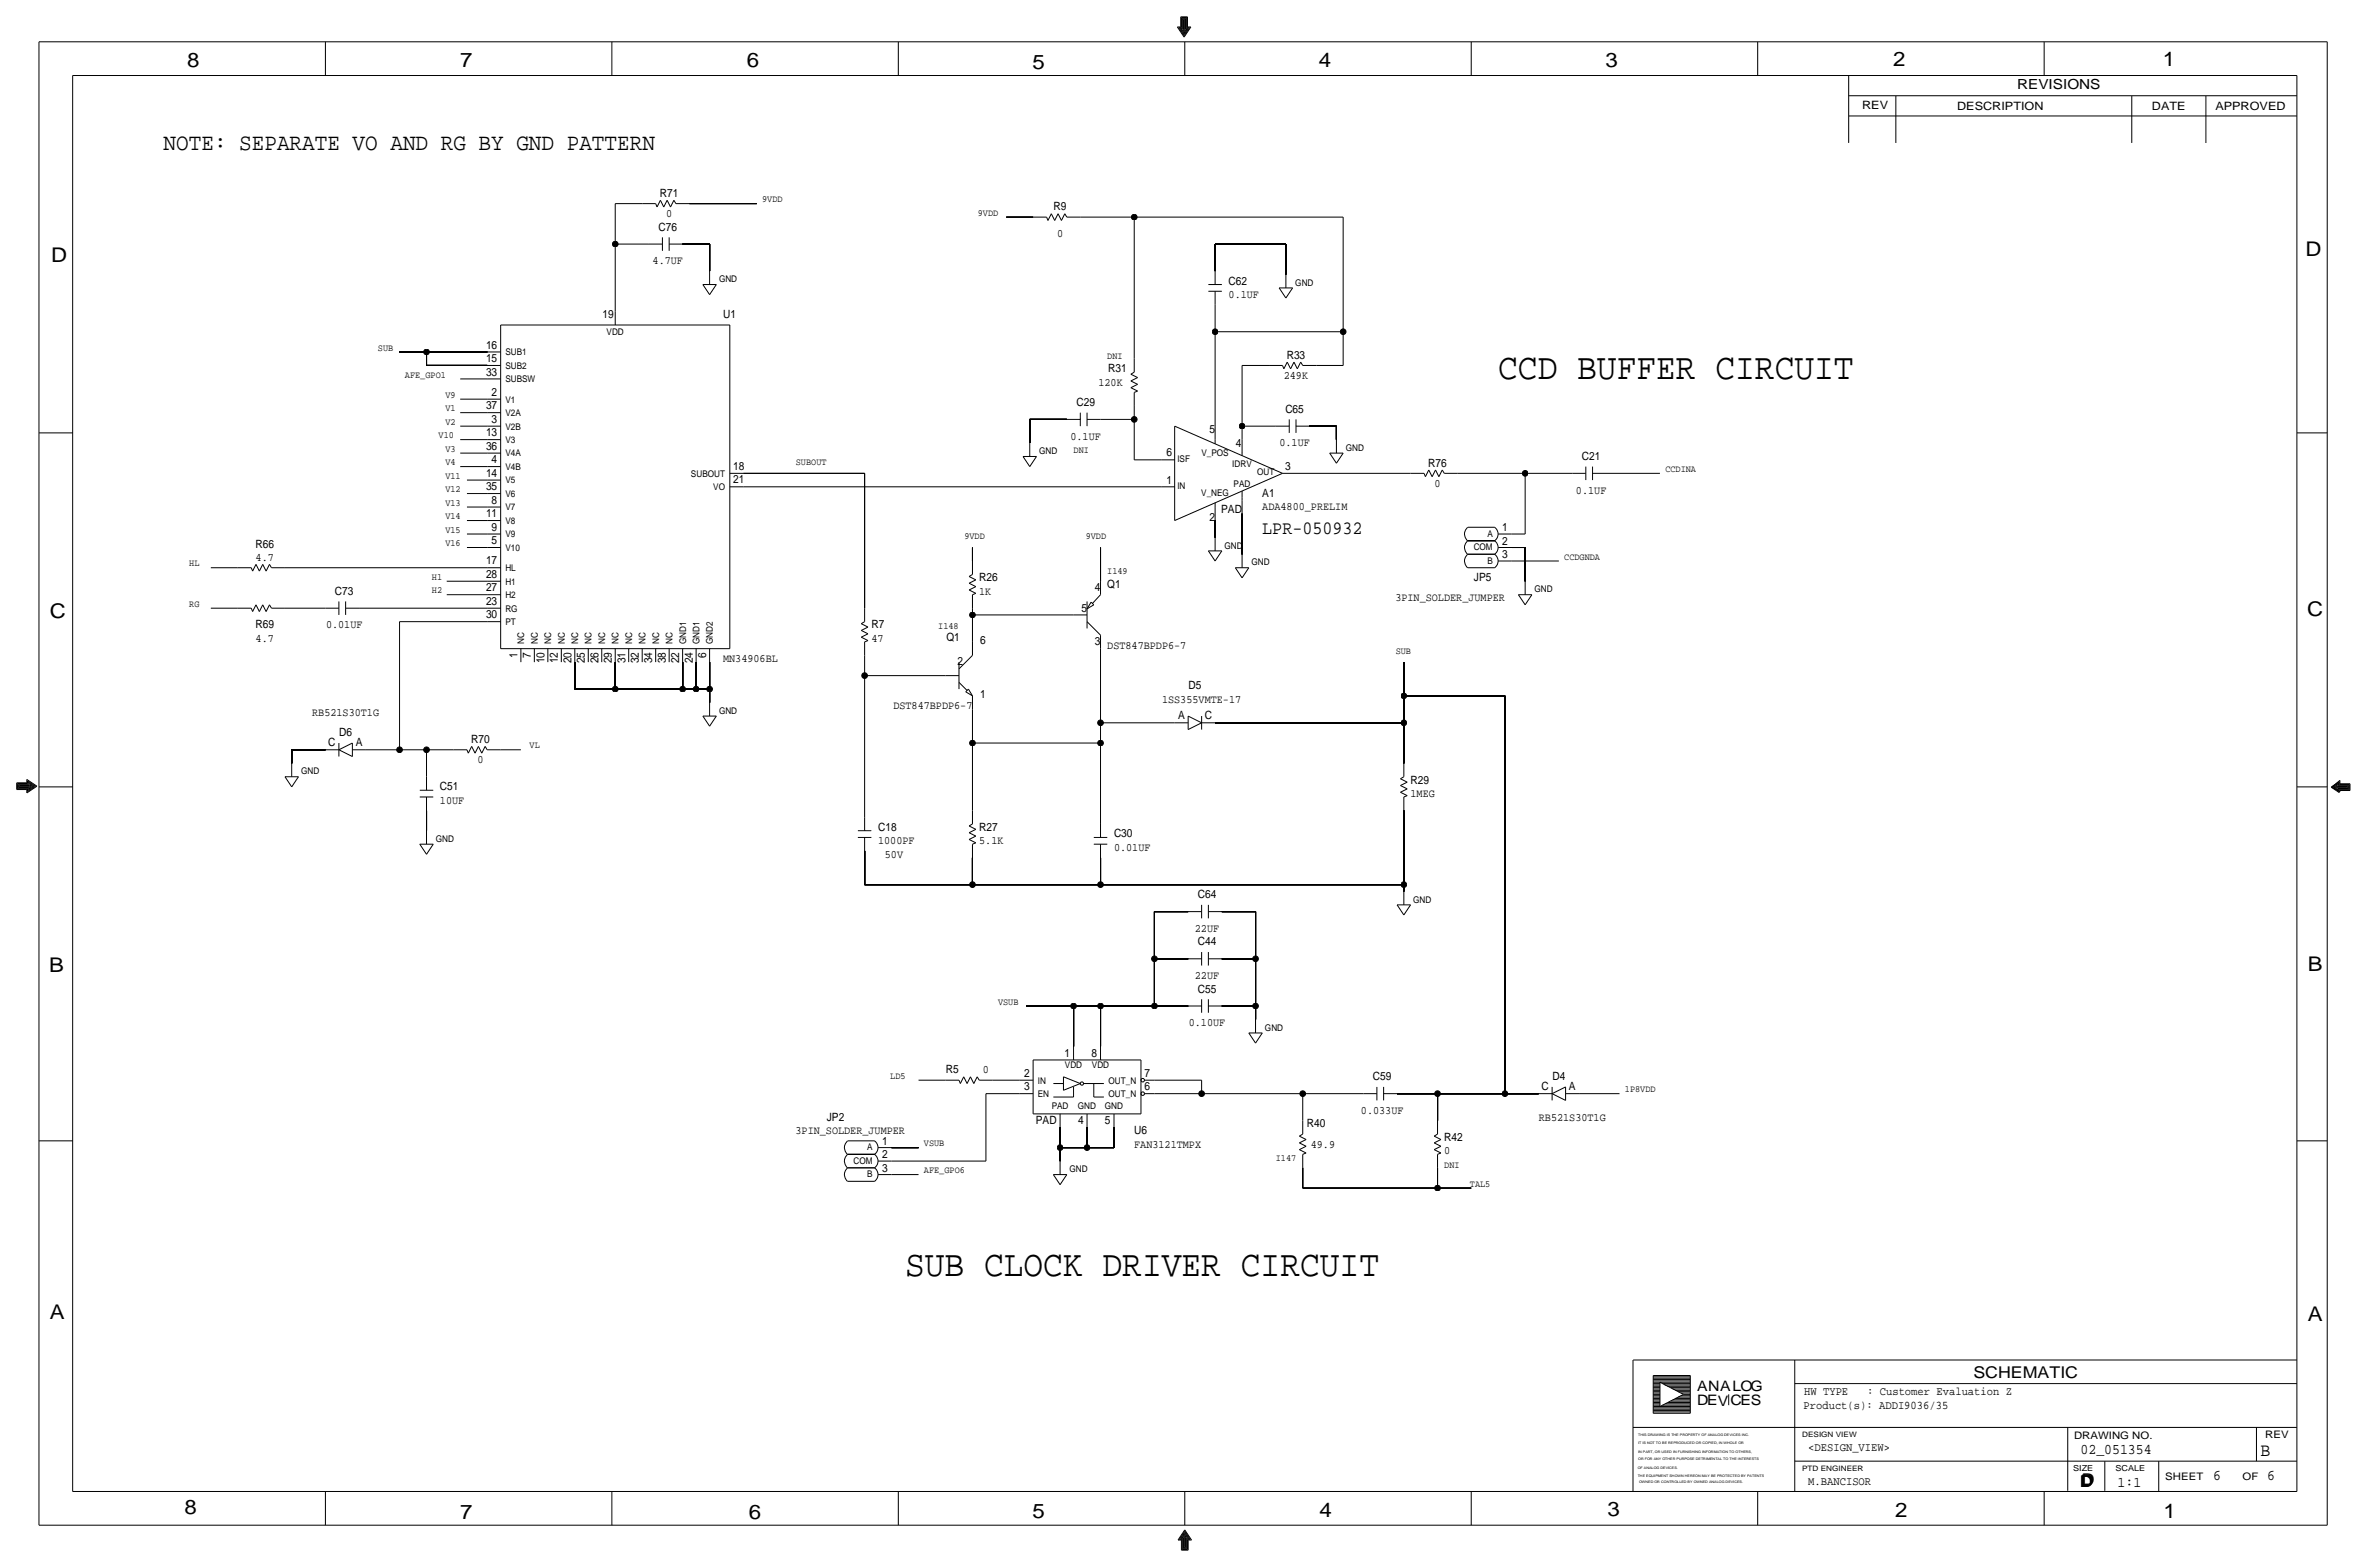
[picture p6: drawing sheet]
<svg xmlns="http://www.w3.org/2000/svg" width="892mm" height="590mm" viewBox="0 0 892 590" stroke-linecap="round" stroke-linejoin="round" font-family="sans-serif">
<defs><g id="words">
<g font-size="13.9">
<text x="564.6" y="142.7">CCD BUFFER CIRCUIT</text>
<text x="341.1" y="480.6">SUB CLOCK DRIVER CIRCUIT</text>
</g>
<text font-size="8.9" x="61.7" y="56.4">NOTE: SEPARATE VO AND RG BY GND PATTERN</text>
<g font-size="7.6">
<text x="70.6" y="25.4">8</text>
<text x="173.4" y="25.4">7</text>
<text x="281.4" y="25.1">6</text>
<text x="389.1" y="26.2">5</text>
<text x="497" y="25.4">4</text>
<text x="605" y="25.1">3</text>
<text x="713.4" y="24.9">2</text>
<text x="815" y="24.9">1</text>
<text x="19.3" y="98.8">D</text>
<text x="868.9" y="96.5">D</text>
<text x="18.7" y="232.7">C</text>
<text x="869.4" y="232.2">C</text>
<text x="869.6" y="365.8">B</text>
<text x="18.5" y="366">B</text>
<text x="18.7" y="496.8">A</text>
<text x="869.6" y="497.6">A</text>
<text x="69.5" y="570.5">8</text>
<text x="173.4" y="572.3">7</text>
<text x="282.1" y="572.3">6</text>
<text x="389.1" y="571.8">5</text>
<text x="497.3" y="571.5">4</text>
<text x="605.7" y="571.2">3</text>
<text x="714.2" y="571.5">2</text>
<text x="815.3" y="572">1</text>
</g>
<text font-size="7.1" x="475.7" y="201.2">LPR-050932</text>
<text font-size="7" x="851.9" y="548.4">B</text>
<g font-size="6.1">
<text x="743.7" y="518.9">SCHEMATIC</text>
<text x="783.8" y="560.3">D</text>
<text x="784.3" y="559.8">D</text>
</g>
<g font-size="5.6">
<text x="784" y="547.9">02_051354</text>
<text x="834.1" y="557.5">6</text>
<text x="854.4" y="557.5">6</text>
<text x="798" y="560.1">1:1</text>
</g>
<g font-size="5.4">
<text x="639.5" y="524.2">ANALOG</text>
<text x="639.5" y="529.3">DEVCES</text>
</g>
<text font-size="5.2" x="760.2" y="33.5">REVISIONS</text>
<g font-size="4.4">
<text x="679.9" y="525.5">HW TYPE</text>
<text x="703.6" y="525.5">: Customer Evaluation Z</text>
<text x="679.7" y="530.9">Product(s): ADDI9036/35</text>
<text x="681.4" y="546.6">&lt;DESIGN_VIEW&gt;</text>
<text x="681.4" y="559.3">M.BANCISOR</text>
</g>
<g font-size="4.3">
<text x="701.8" y="41.1">REV</text>
<text x="737.6" y="41.4">DESCRIPTION</text>
<text x="811" y="41.4">DATE</text>
<text x="834.8" y="41.4">APPROVED</text>
<text x="248.7" y="74.2">R71</text>
<text x="251" y="81.8">0</text>
<text x="397" y="79.2">R9</text>
<text x="248.2" y="86.9">C76</text>
<text x="398.3" y="89.4">0</text>
<text x="245.9" y="99.6">4.7UF</text>
<text x="463" y="107.2">C62</text>
<text x="463" y="112.3">0.1UF</text>
<text x="227.1" y="119.9">19</text>
<text x="272.5" y="119.9">U1</text>
<text x="183.2" y="131.3">16</text>
<text x="183.2" y="136.4">15</text>
<text x="484.9" y="135.1">R33</text>
<text x="183.2" y="141.5">33</text>
<text x="417.6" y="140.2">R31</text>
<text x="483.8" y="142.7">249K</text>
<text x="185.3" y="149.1">2</text>
<text x="414" y="145.3">120K</text>
<text x="183.2" y="154.2">37</text>
<text x="405.6" y="152.9">C29</text>
<text x="484.4" y="155.4">C65</text>
<text x="185.3" y="159.3">3</text>
<text x="183.2" y="164.3">13</text>
<text x="403.4" y="165.6">0.1UF</text>
<text x="455.8" y="163.1">5</text>
<text x="183.2" y="169.4">36</text>
<text x="439.5" y="172">6</text>
<text x="465.7" y="168.4">4</text>
<text x="482.1" y="168.1">0.1UF</text>
<text x="596.1" y="173.2">C21</text>
<text x="183.2" y="179.6">14</text>
<text x="185.3" y="174.5">4</text>
<text x="276.3" y="177">18</text>
<text x="484.3" y="177">3</text>
<text x="538.2" y="175.8">R76</text>
<text x="183.2" y="184.7">35</text>
<text x="276.3" y="182.1">21</text>
<text x="439.5" y="182.4">1</text>
<text x="540.6" y="183.4">0</text>
<text x="593.9" y="185.9">0.1UF</text>
<text x="185.3" y="189.7">8</text>
<text x="475.7" y="187.2">A1</text>
<text x="183.2" y="194.8">11</text>
<text x="455.8" y="196.1">2</text>
<text x="460.2" y="193.3">PAD</text>
<text x="475.7" y="192.3">ADA4800_PRELIM</text>
<text x="185.3" y="199.9">9</text>
<text x="566.1" y="200.2">1</text>
<text x="96.3" y="206.2">R66</text>
<text x="185.3" y="205">5</text>
<text x="566.1" y="205.2">2</text>
<text x="96.3" y="211.3">4.7</text>
<text x="183.2" y="212.6">17</text>
<text x="566.1" y="210.3">3</text>
<text x="183.2" y="217.7">28</text>
<text x="369" y="218.9">R26</text>
<text x="417.3" y="221.5">Q1</text>
<text x="555.5" y="218.9">JP5</text>
<text x="126.2" y="224">C73</text>
<text x="183.2" y="227.8">23</text>
<text x="183.2" y="222.8">27</text>
<text x="369" y="224">1K</text>
<text x="412.6" y="222.8">4</text>
<text x="525.9" y="226.6">3PIN_SOLDER_JUMPER</text>
<text x="183.2" y="232.9">30</text>
<text x="407.5" y="230.4">5</text>
<text x="96.3" y="236.7">R69</text>
<text x="122.9" y="236.7">0.01UF</text>
<text x="328.4" y="236.7">R7</text>
<text x="96.3" y="241.8">4.7</text>
<text x="328.4" y="241.8">47</text>
<text x="356.6" y="241.5">Q1</text>
<text x="369.4" y="242.7">6</text>
<text x="412.6" y="243.1">3</text>
<text x="417.3" y="244.3">DST847BPDP6-7</text>
<text x="195" y="247.7" transform="rotate(-90 195 247.7)">1</text>
<text x="200.1" y="247.7" transform="rotate(-90 200.1 247.7)">7</text>
<text x="205.2" y="249.9" transform="rotate(-90 205.2 249.9)">10</text>
<text x="210.3" y="249.9" transform="rotate(-90 210.3 249.9)">12</text>
<text x="215.3" y="249.9" transform="rotate(-90 215.3 249.9)">20</text>
<text x="220.4" y="249.9" transform="rotate(-90 220.4 249.9)">25</text>
<text x="225.5" y="249.9" transform="rotate(-90 225.5 249.9)">26</text>
<text x="230.6" y="249.9" transform="rotate(-90 230.6 249.9)">29</text>
<text x="235.7" y="249.9" transform="rotate(-90 235.7 249.9)">31</text>
<text x="240.7" y="249.9" transform="rotate(-90 240.7 249.9)">32</text>
<text x="245.8" y="249.9" transform="rotate(-90 245.8 249.9)">34</text>
<text x="250.9" y="249.9" transform="rotate(-90 250.9 249.9)">38</text>
<text x="256" y="249.9" transform="rotate(-90 256 249.9)">22</text>
<text x="261.1" y="249.9" transform="rotate(-90 261.1 249.9)">24</text>
<text x="266.1" y="247.7" transform="rotate(-90 266.1 247.7)">6</text>
<text x="272.5" y="249.4">MN34906BL</text>
<text x="360.9" y="250.3">2</text>
<text x="369.4" y="263">1</text>
<text x="447.8" y="259.6">D5</text>
<text x="117.6" y="269.7">RB521S30T1G</text>
<text x="336.7" y="267.2">DST847BPDP6-7</text>
<text x="437.9" y="264.7">1SS355VMTE-17</text>
<text x="443.9" y="271">A</text>
<text x="454.1" y="271">C</text>
<text x="123.7" y="281.2">C</text>
<text x="127.8" y="277.4">D6</text>
<text x="134.1" y="281.2">A</text>
<text x="177.5" y="279.9">R70</text>
<text x="179.9" y="287.5">0</text>
<text x="165.8" y="297.7">C51</text>
<text x="531.6" y="295.1">R29</text>
<text x="165.8" y="302.8">10UF</text>
<text x="531.6" y="300.2">1MEG</text>
<text x="330.9" y="312.9">C18</text>
<text x="369" y="312.9">R27</text>
<text x="419.8" y="315.5">C30</text>
<text x="330.9" y="318">1000PF</text>
<text x="333.5" y="323.1">50V</text>
<text x="369" y="318">5.1K</text>
<text x="419.8" y="320.5">0.01UF</text>
<text x="451.4" y="338.3">C64</text>
<text x="450.3" y="351">22UF</text>
<text x="451.4" y="356.1">C44</text>
<text x="450.3" y="368.8">22UF</text>
<text x="451.4" y="373.9">C55</text>
<text x="448" y="386.6">0.10UF</text>
<text x="401.2" y="398">1</text>
<text x="411.3" y="398">8</text>
<text x="356.4" y="404.4">R5</text>
<text x="370.4" y="404.4">0</text>
<text x="385.9" y="405.6">2</text>
<text x="431.2" y="405.6">7</text>
<text x="517.4" y="406.9">C59</text>
<text x="585" y="406.9">D4</text>
<text x="385.9" y="410.7">3</text>
<text x="431.2" y="410.7">6</text>
<text x="580.9" y="410.7">C</text>
<text x="591.3" y="410.7">A</text>
<text x="512.9" y="419.6">0.033UF</text>
<text x="311.6" y="422.1">JP2</text>
<text x="390.4" y="423.4">PAD</text>
<text x="406.3" y="423.4">4</text>
<text x="416.4" y="423.4">5</text>
<text x="492.5" y="424.7">R40</text>
<text x="579.9" y="422.1">RB521S30T1G</text>
<text x="299.8" y="427.2">3PIN_SOLDER_JUMPER</text>
<text x="332.4" y="431.3">1</text>
<text x="427.4" y="427.2">U6</text>
<text x="544.3" y="429.8">R42</text>
<text x="332.4" y="436.4">2</text>
<text x="427.4" y="432.3">FAN3121TMPX</text>
<text x="494" y="432.3">49.9</text>
<text x="544.3" y="434.8">0</text>
<text x="332.4" y="441.5">3</text>
</g>
<g font-size="3.9">
<text x="781.6" y="542.1">DRAWING NO.</text>
<text x="853.6" y="541.8">REV</text>
<text x="816" y="557.4">SHEET</text>
<text x="845.1" y="557.5">OF</text>
</g>
<g font-size="3.6">
<text x="287.2" y="76.2">9VDD</text>
<text x="368.5" y="81.3">9VDD</text>
<text x="142.4" y="132.1">SUB</text>
<text x="417.3" y="135.1">DNI</text>
<text x="152.6" y="142.2">AFE_GPO1</text>
<text x="167.8" y="149.9">V9</text>
<text x="167.8" y="154.9">V1</text>
<text x="167.8" y="160">V2</text>
<text x="165.3" y="165.1">V10</text>
<text x="167.8" y="170.2">V3</text>
<text x="404.6" y="170.7">DNI</text>
<text x="167.8" y="175.3">V4</text>
<text x="299.9" y="175.3">SUBOUT</text>
<text x="627.6" y="177.8">CCDINA</text>
<text x="167.8" y="185.4">V12</text>
<text x="167.8" y="180.3">V11</text>
<text x="167.8" y="190.5">V13</text>
<text x="167.8" y="195.6">V14</text>
<text x="167.8" y="200.7">V15</text>
<text x="363.4" y="203.2">9VDD</text>
<text x="409.1" y="203.2">9VDD</text>
<text x="167.8" y="205.7">V16</text>
<text x="71.3" y="213.4">HL</text>
<text x="589.5" y="210.8">CCDGNDA</text>
<text x="162.8" y="218.4">H1</text>
<text x="417.3" y="216.4">I149</text>
<text x="162.8" y="223.5">H2</text>
<text x="71.3" y="228.6">RG</text>
<text x="353.6" y="236.8">I148</text>
<text x="526" y="246.4">SUB</text>
<text x="199.6" y="281.9">VL</text>
<text x="376.1" y="378.5">VSUB</text>
<text x="335.5" y="406.4">LD5</text>
<text x="612.3" y="411.5">1P8VDD</text>
<text x="348.2" y="431.8">VSUB</text>
<text x="480.8" y="437.4">I147</text>
<text x="348.2" y="442">AFE_GPO6</text>
<text x="544.3" y="439.9">DNI</text>
<text x="553.9" y="447">TAL5</text>
</g>
<g font-size="3.5">
<text x="271" y="106.3">GND</text>
<text x="488.1" y="107.6">GND</text>
<text x="228.6" y="126.2">VDD</text>
<text x="190.4" y="133.9">SUB1</text>
<text x="190.4" y="138.9">SUB2</text>
<text x="190.4" y="144">SUBSW</text>
<text x="190.4" y="151.6">V1</text>
<text x="190.4" y="156.7">V2A</text>
<text x="190.4" y="161.8">V2B</text>
<text x="190.4" y="166.9">V3</text>
<text x="190.4" y="172">V4A</text>
<text x="391.6" y="171.1">GND</text>
<text x="443.7" y="174">ISF</text>
<text x="452.8" y="171.7">V_POS</text>
<text x="507.2" y="169.8">GND</text>
<text x="190.4" y="177">V4B</text>
<text x="260.4" y="179.6">SUBOUT</text>
<text x="464.4" y="176">IDRV</text>
<text x="473.8" y="179.1">OUT</text>
<text x="190.4" y="182.1">V5</text>
<text x="268.8" y="184.7">VO</text>
<text x="443.7" y="184.2">IN</text>
<text x="464.9" y="183.4">PAD</text>
<text x="190.4" y="187.2">V6</text>
<text x="452.7" y="186.7">V_NEG</text>
<text x="190.4" y="197.4">V8</text>
<text x="190.4" y="192.3">V7</text>
<text x="190.4" y="202.4">V9</text>
<text x="560.5" y="202.2">A</text>
<text x="190.4" y="207.5">V10</text>
<text x="461.5" y="206.7">GND</text>
<text x="555.4" y="207.3">COM</text>
<text x="190.4" y="215.1">HL</text>
<text x="471.6" y="213">GND</text>
<text x="560.5" y="212.3">B</text>
<text x="190.4" y="220.2">H1</text>
<text x="190.4" y="225.3">H2</text>
<text x="578.3" y="223.2">GND</text>
<text x="190.4" y="230.4">RG</text>
<text x="190.4" y="235.5">PT</text>
<text x="197.6" y="242.6" transform="rotate(-90 197.6 242.6)">NC</text>
<text x="202.6" y="242.6" transform="rotate(-90 202.6 242.6)">NC</text>
<text x="207.7" y="242.6" transform="rotate(-90 207.7 242.6)">NC</text>
<text x="212.8" y="242.6" transform="rotate(-90 212.8 242.6)">NC</text>
<text x="217.9" y="242.6" transform="rotate(-90 217.9 242.6)">NC</text>
<text x="223" y="242.6" transform="rotate(-90 223 242.6)">NC</text>
<text x="228" y="242.6" transform="rotate(-90 228 242.6)">NC</text>
<text x="233.1" y="242.6" transform="rotate(-90 233.1 242.6)">NC</text>
<text x="238.2" y="242.6" transform="rotate(-90 238.2 242.6)">NC</text>
<text x="243.3" y="242.6" transform="rotate(-90 243.3 242.6)">NC</text>
<text x="248.4" y="242.6" transform="rotate(-90 248.4 242.6)">NC</text>
<text x="253.4" y="242.6" transform="rotate(-90 253.4 242.6)">NC</text>
<text x="258.5" y="242.6" transform="rotate(-90 258.5 242.6)">GND1</text>
<text x="263.6" y="242.6" transform="rotate(-90 263.6 242.6)">GND1</text>
<text x="268.7" y="242.6" transform="rotate(-90 268.7 242.6)">GND2</text>
<text x="271" y="268.9">GND</text>
<text x="113.5" y="291.7">GND</text>
<text x="164.3" y="317.1">GND</text>
<text x="532.6" y="340">GND</text>
<text x="476.7" y="388.3">GND</text>
<text x="401.3" y="402.3">VDD</text>
<text x="411.5" y="402.3">VDD</text>
<text x="391.1" y="413.3">EN</text>
<text x="391.1" y="408.2">IN</text>
<text x="417.7" y="408.2">OUT_N</text>
<text x="417.7" y="413.3">OUT_N</text>
<text x="396.3" y="417.8">PAD</text>
<text x="406.2" y="417.8">GND</text>
<text x="416.4" y="417.8">GND</text>
<text x="326.8" y="433.3">A</text>
<text x="321.7" y="438.4">COM</text>
<text x="326.8" y="443.5">B</text>
<text x="403" y="441.6">GND</text>
</g>
<g font-size="3.1">
<text x="781.3" y="554">SIZE</text>
<text x="797.3" y="554">SCALE</text>
</g>
<g font-size="2.8">
<text x="679.1" y="541.3">DESIGN VIEW</text>
<text x="679.1" y="554">PTD ENGINEER</text>
</g>
<g font-size="1.3">
<text x="617.3" y="541.1">THIS DRAWING IS THE PROPERTY OF ANALOG DEVICES INC.</text>
<text x="617.3" y="543.9">IT IS NOT TO BE REPRODUCED OR COPIED, IN WHOLE OR</text>
<text x="617.3" y="547.2">IN PART, OR USED IN FURNISHING INFORMATION TO OTHERS,</text>
<text x="617.3" y="550">OR FOR ANY OTHER PURPOSE DETRIMENTAL TO THE INTERESTS</text>
<text x="617.2" y="556.3">THE EQUIPMENT SHOWN HEREON MAY BE PROTECTED BY PATENTS</text>
<text x="617.2" y="553.2">OF ANALOG DEVICES.</text>
<text x="617.7" y="558.8">OWNED OR CONTROLLED BY OWNED ANALOG DEVICES.</text>
</g>
</g></defs>
<!-- layer: Nets -->
<g fill="none" stroke="#000" stroke-width=".38">
<path d="M231.9 76.7h10.1zM231.9 76.7v15.2zM259.8 76.7h25.4zM231.9 91.9v25.4zM231.9 91.9h12.7zM257.3 91.9h10.1zM267.4 91.9v10.2zM379.2 81.8h10.1zM407.1 81.8h20.3zM427.4 81.8v53.3zM427.4 81.8h78.8zM457.9 91.9v10.2z"/>
<path d="M457.9 91.9h26.7zM484.6 91.9v11.5zM506.2 81.8v43.2zM457.9 114.8v10.2zM150.6 132.6h10.1zM160.7 132.6h22.9zM160.7 132.6v5.1zM160.7 137.7h22.9zM457.9 125v35.5zM457.9 125h48.3zM468.1 137.7h10.1zM468.1 137.7v22.8z"/>
<path d="M496 137.7h10.2zM506.2 125v12.7zM173.4 142.7h10.2zM173.4 150.4h10.2zM173.4 155.4h10.2zM388.1 158v8.9zM388.1 158h13.9zM414.7 158h12.7zM427.4 152.9v5.1zM427.4 158v15.2zM173.4 175.8h10.2zM173.4 170.7h10.2z"/>
<path d="M173.4 165.6h10.2zM173.4 160.5h10.2zM280.1 178.3h45.7zM325.8 178.3v50.8zM427.4 173.2h10.2zM468.1 160.5v5.1zM468.1 160.5h12.7zM488.4 178.3h43.2zM493.5 160.5h10.1zM503.6 160.5v5.1zM549.4 178.3h25.4zM574.8 178.3v22.9z"/>
<path d="M574.8 178.3h17.7zM605.2 178.3h20.4zM176 196.1h7.6zM176 191h7.6zM176 185.9h7.6zM176 180.8h7.6zM280.1 183.4h157.5zM457.9 196.1v6.3zM468.1 193.5v15.3zM79.5 213.9h10.1zM107.4 213.9h76.2zM168.4 218.9h15.2z"/>
<path d="M176 206.2h7.6zM176 201.2h7.6zM366.5 206.2v5.1zM414.7 206.2v12.7zM569.7 206.2h5.1zM569.7 201.2h5.1zM569.7 211.3h17.8zM574.8 206.2v12.7zM79.5 229.1h10.1zM107.4 229.1h15.2zM135.3 229.1h48.3zM150.6 234.2h33z"/>
<path d="M150.6 234.2v48.2zM168.4 224h15.2zM366.5 231.6v10.2zM366.5 229.1v2.5zM366.5 231.6h38.1zM216.6 249.4v10.2zM216.6 259.6h15.3zM231.9 249.4v10.2zM231.9 259.6h25.4zM257.3 249.4v10.2zM257.3 259.6h5zM262.3 249.4v10.2z"/>
<path d="M262.3 259.6h5.1zM267.4 259.6v5.1zM267.4 249.4v10.2zM325.8 254.5v53.3zM325.8 246.9v7.6zM325.8 254.5h30.5zM414.7 244.3v28zM529 249.4v12.7zM366.5 279.9v25.4zM366.5 267.2v12.7zM366.5 279.9h48.2zM414.7 272.3h28z"/>
<path d="M414.7 279.9v30.5zM414.7 272.3v7.6zM457.9 272.3h71.1zM529 272.3v15.2zM529 262.1v10.2zM529 262.1h38.1zM567.1 262.1v149.9zM109.9 282.4v5.1zM109.9 282.4h12.7zM137.9 282.4h12.7zM150.6 282.4h10.1zM160.7 282.4v10.2z"/>
<path d="M160.7 282.4h10.2zM188.7 282.4h7.6zM160.7 305.3v7.6zM529 305.3v27.9zM325.8 320.5v12.7zM325.8 333.2h40.7zM366.5 323.1v10.1zM366.5 333.2h48.2zM414.7 323.1v10.1zM414.7 333.2h114.3zM529 333.2v2.6zM435.1 343.4h12.7z"/>
<path d="M435.1 343.4v17.8zM460.5 343.4h12.7zM473.2 343.4v17.8zM386.8 379h17.8zM404.6 379v15.2zM404.6 379h10.1zM414.7 379v15.2zM414.7 379h20.4zM435.1 361.2h12.7zM435.1 379h12.7zM435.1 361.2v17.8zM460.5 379h12.7z"/>
<path d="M460.5 361.2h12.7zM473.2 379v5zM473.2 361.2v17.8zM346.2 406.9h10.1zM371.6 412h12.7zM371.6 412v25.4zM374.1 406.9h10.2zM435.1 412h17.7zM435.1 406.9h17.7zM452.8 412h38.1zM452.8 406.9v5.1zM490.9 412v10.1z"/>
<path d="M490.9 412h22.9zM526.5 412h15.2zM541.7 412v10.1zM541.7 412h25.4zM567.1 412h12.7zM595.1 412h15.2zM336 432.3h10.2zM336 437.4h35.6zM399.5 432.3v5.1zM399.5 424.7v7.6zM399.5 432.3h10.2zM409.7 424.7v7.6z"/>
<path d="M409.7 432.3h10.1zM419.8 424.7v7.6zM490.9 439.9v7.6zM541.7 439.9v7.6zM336 442.5h10.2zM490.9 447.5h50.8zM541.7 447.5h12.7z"/>
</g>
<g fill="#000" stroke="#000" stroke-width=".38">
<circle cx="231.9" cy="91.9" r="1.07"/>
<circle cx="427.4" cy="81.8" r="1.07"/>
<circle cx="160.7" cy="132.6" r="1.07"/>
<circle cx="457.9" cy="125" r="1.07"/>
<circle cx="506.2" cy="125" r="1.07"/>
<circle cx="427.4" cy="158" r="1.07"/>
<circle cx="468.1" cy="160.5" r="1.07"/>
<circle cx="574.8" cy="178.3" r="1.07"/>
<circle cx="366.5" cy="231.6" r="1.07"/>
<circle cx="231.9" cy="259.6" r="1.07"/>
<circle cx="257.3" cy="259.6" r="1.07"/>
<circle cx="262.3" cy="259.6" r="1.07"/>
<circle cx="267.4" cy="259.6" r="1.07"/>
<circle cx="325.8" cy="254.5" r="1.07"/>
<circle cx="366.5" cy="279.9" r="1.07"/>
<circle cx="414.7" cy="279.9" r="1.07"/>
<circle cx="414.7" cy="272.3" r="1.07"/>
<circle cx="529" cy="262.1" r="1.07"/>
<circle cx="529" cy="272.3" r="1.07"/>
<circle cx="150.6" cy="282.4" r="1.07"/>
<circle cx="160.7" cy="282.4" r="1.07"/>
<circle cx="366.5" cy="333.2" r="1.07"/>
<circle cx="414.7" cy="333.2" r="1.07"/>
<circle cx="529" cy="333.2" r="1.07"/>
<circle cx="404.6" cy="379" r="1.07"/>
<circle cx="414.7" cy="379" r="1.07"/>
<circle cx="435.1" cy="379" r="1.07"/>
<circle cx="435.1" cy="361.2" r="1.07"/>
<circle cx="473.2" cy="379" r="1.07"/>
<circle cx="473.2" cy="361.2" r="1.07"/>
<circle cx="452.8" cy="412" r="1.07"/>
<circle cx="490.9" cy="412" r="1.07"/>
<circle cx="541.7" cy="412" r="1.07"/>
<circle cx="567.1" cy="412" r="1.07"/>
<circle cx="399.5" cy="432.3" r="1.07"/>
<circle cx="409.7" cy="432.3" r="1.07"/>
<circle cx="541.7" cy="447.5" r="1.07"/>
</g>
<!-- layer: Components -->
<g fill="none" stroke="#000" stroke-width=".38">
<path d="M242 76.7h5.1zM247.1 76.7l.5 1.3zM248.9 75.4l1.2 2.6zM248.9 75.4l-1.3 2.6zM251.4 75.4l1.3 2.6zM251.4 75.4l-1.3 2.6zM253.9 75.4l.8 1.3zM253.9 75.4l-1.2 2.6zM254.7 76.7h5.1zM244.6 91.9h5zM249.6 89.4v5.1zM252.2 91.9h5.1z"/>
<path d="M252.2 89.4v5.1zM389.3 81.8h5.1zM394.4 81.8l.5 1.3zM396.2 80.5l1.3 2.6zM396.2 80.5l-1.3 2.6zM398.7 80.5l1.3 2.6zM398.7 80.5l-1.2 2.6zM401.3 80.5l.7 1.3zM401.3 80.5l-1.3 2.6zM402 81.8h5.1zM231.9 117.3v5.1zM264.9 107.2l2.5 3.8z"/>
<path d="M264.9 107.2h5.1zM267.4 102.1v5.1zM270 107.2l-2.6 3.8zM455.4 107.2h5.1zM455.4 109.7h5.1zM457.9 109.7v5.1zM457.9 102.1v5.1zM482 108.5l2.6 3.8zM482 108.5h5.1zM484.6 103.4v5.1zM487.1 108.5l-2.5 3.8zM183.6 132.6h5.1z"/>
<path d="M183.6 137.7h5.1zM188.7 122.4h86.3zM188.7 122.4v121.9zM275 122.4v121.9zM427.4 135.1v5.1zM478.2 137.7h5.1zM483.3 137.7l.5 1.2zM485.1 136.4l1.3 2.5zM485.1 136.4l-1.3 2.5zM487.6 136.4l1.3 2.5zM487.6 136.4l-1.2 2.5zM490.2 136.4l.7 1.3z"/>
<path d="M490.2 136.4l-1.3 2.5zM490.9 137.7h5.1zM183.6 155.4h5.1zM183.6 142.7h5.1zM183.6 150.4h5.1zM402 158h5.1zM407.1 155.4v5.1zM409.7 158h5zM409.7 155.4v5.1zM426.2 141l1.2-.8zM426.2 141l2.5 1.2zM426.2 143.5l2.5-1.3z"/>
<path d="M426.2 143.5l2.5 1.3zM426.2 146l2.5-1.2zM426.2 146l2.5 1.3zM427.4 147.8v5.1zM427.4 147.8l1.3-.5zM485.9 158v5.1zM488.4 158v5.1zM183.6 170.7h5.1zM183.6 165.6h5.1zM183.6 175.8h5.1zM183.6 160.5h5.1zM275 178.3h5.1z"/>
<path d="M385.5 172l2.6 3.8zM385.5 172h5.1zM388.1 166.9v5.1zM390.6 172l-2.5 3.8zM437.6 173.2h5.1zM442.7 160.5v35.6zM442.7 160.5l40.6 17.8zM457.9 160.5v5.1zM457.9 165.6v1.6zM468.1 165.6v5.1zM468.1 170.6v1.1zM480.8 160.5h5.1z"/>
<path d="M483.3 178.3h5.1zM488.4 160.5h5.1zM501.1 170.7l2.5 3.8zM501.1 170.7h5.1zM503.6 165.6v5.1zM506.2 170.7l-2.6 3.8zM531.6 178.3h5.1zM536.7 178.3l.5 1.3zM538.4 177l1.3 2.6zM538.4 177l-1.2 2.6zM541 177l1.2 2.6zM541 177l-1.3 2.6z"/>
<path d="M543.5 177l.8 1.3zM543.5 177l-1.3 2.6zM544.3 178.3h5.1zM592.5 178.3h5.1zM597.6 175.8v5zM600.2 178.3h5zM600.2 175.8v5zM183.6 185.9h5.1zM183.6 180.8h5.1zM183.6 196.1h5.1zM183.6 191h5.1zM275 183.4h5.1z"/>
<path d="M437.6 183.4h5.1zM442.7 196.1l40.6-17.8zM457.9 191v5.1zM457.9 189.4v1.6zM468.1 188.5v5zM468.1 184.9v2.5zM468.1 187.4v1.1zM553.1 198.6a3.3 3.3 0 0 0 0 5.2M553.2 198.6h10.1zM563.3 198.7a3.1 3.1 0 0 1 0 5M89.6 213.9h5.1zM94.7 213.9l.5 1.2z"/>
<path d="M96.5 212.6l1.2 2.5zM96.5 212.6l-1.3 2.5zM99 212.6l1.3 2.5zM99 212.6l-1.3 2.5zM101.5 212.6l.8 1.3zM101.5 212.6l-1.2 2.5zM102.3 213.9h5.1zM183.6 218.9h5.1zM183.6 213.9h5.1zM183.6 201.2h5.1zM183.6 206.2h5.1zM365.2 217.2l1.3-.8z"/>
<path d="M365.2 217.2l2.5 1.2zM365.2 219.7l2.5-1.3zM365.2 219.7l2.5 1.3zM366.5 211.3v5.1zM414.7 218.9v5.1zM455.4 207.5l2.5 3.8zM455.4 207.5h5.1zM457.9 202.4v5.1zM460.5 207.5l-2.6 3.8zM465.5 213.9l2.6 3.8zM465.5 213.9h5.1zM468.1 208.8v5.1z"/>
<path d="M470.6 213.9l-2.5 3.8zM553.1 203.7a3.3 3.3 0 0 0 0 5.1M553.1 208.8a3.3 3.3 0 0 0 0 5.1M553.2 203.7h10.1zM553.2 213.9h10.1zM553.2 208.8h10.1zM563.3 203.8a3.1 3.1 0 0 1 0 5M563.3 208.8a3.1 3.1 0 0 1 0 5.1M564.6 211.3h5.1zM564.6 206.2h5.1zM564.6 201.2h5.1zM574.8 218.9v5.1z"/>
<path d="M89.6 229.1h5.1zM94.7 229.1l.5 1.3zM96.5 227.8l1.2 2.6zM96.5 227.8l-1.3 2.6zM99 227.8l1.3 2.6zM99 227.8l-1.3 2.6zM101.5 227.8l.8 1.3zM101.5 227.8l-1.2 2.6zM102.3 229.1h5.1zM122.6 229.1h5.1zM127.7 226.6v5zM130.3 229.1h5z"/>
<path d="M130.3 226.6v5zM183.6 234.2h5.1zM183.6 224h5.1zM183.6 229.1h5.1zM324.6 234.9l1.2-.7zM324.6 234.9l2.5 1.3zM324.6 237.5l2.5-1.3zM324.6 237.5l2.5 1.3zM325.8 229.1v5.1zM365.2 222.2l2.5-1.2zM365.2 222.2l2.5 1.3zM366.5 224v5.1z"/>
<path d="M366.5 224l1.2-.5zM404.6 231.6h5.1zM409.7 229.4l2.5-1.6zM409.7 234.2l5 5.1zM409.7 226.6v10.1zM411.2 226.8l-1.5 2.6zM411.2 226.8l1 1zM414.7 239.3v5zM414.7 224l-3 3.3zM572.2 224l2.6 3.8zM572.2 224h5.1zM577.3 224l-2.5 3.8z"/>
<path d="M188.7 244.3h86.3zM196.3 244.3v5.1zM201.4 244.3v5.1zM206.5 244.3v5.1zM211.5 244.3v5.1zM216.6 244.3v5.1zM221.7 244.3v5.1zM226.8 244.3v5.1zM231.9 244.3v5.1zM236.9 244.3v5.1zM242 244.3v5.1zM247.1 244.3v5.1z"/>
<path d="M252.2 244.3v5.1zM257.3 244.3v5.1zM262.3 244.3v5.1zM267.4 244.3v5.1zM324.6 240l2.5-1.2zM324.6 240l2.5 1.3zM325.8 241.8v5.1zM325.8 241.8l1.3-.5zM356.3 254.5h5.1zM361.4 257l3 3.1zM361.4 249.4v10.2zM361.4 252l5.1-5.1z"/>
<path d="M364.9 259.6l1.6 2.5zM366.5 241.8v5.1zM127.7 279.9v5.1zM132.8 279.9v5.1zM264.9 269.7l2.5 3.9zM264.9 269.7h5.1zM267.4 264.7v5zM270 269.7l-2.6 3.9zM363.9 260.6l2.6 1.5zM363.9 260.6l1-1zM366.5 262.1v5.1zM442.7 272.3h5.1z"/>
<path d="M447.8 269.7l5 2.6zM447.8 269.7v5.1zM447.8 274.8l5-2.5zM452.8 272.3h5.1zM452.8 269.7v5.1zM107.4 292.6l2.5 3.8zM107.4 292.6h5.1zM109.9 287.5v5.1zM112.5 292.6l-2.6 3.8zM122.6 282.4h5.1zM127.7 282.4l5.1-2.5zM127.7 282.4l5.1 2.6z"/>
<path d="M132.8 282.4h5.1zM158.2 297.7h5.1zM160.7 292.6v5.1zM170.9 282.4h5.1zM176 282.4l.5 1.3zM177.7 281.2l1.3 2.5zM177.7 281.2l-1.2 2.5zM180.3 281.2l1.3 2.5zM180.3 281.2l-1.3 2.5zM182.8 281.2l.8 1.2zM182.8 281.2l-1.2 2.5zM183.6 282.4h5.1z"/>
<path d="M527.8 293.4l1.2-.8zM527.8 293.4l2.5 1.2zM527.8 295.9l2.5-1.3zM527.8 295.9l2.5 1.3zM527.8 298.4l2.5-1.2zM527.8 298.4l2.5 1.3zM529 287.5v5.1zM158.2 300.2h5.1zM158.2 318l2.5 3.8zM158.2 318h5.1zM160.7 300.2v5.1zM160.7 312.9v5.1z"/>
<path d="M163.3 318l-2.6 3.8zM323.3 312.9h5.1zM323.3 315.5h5.1zM325.8 315.5v5zM325.8 307.8v5.1zM365.2 311.1l1.3-.7zM365.2 311.1l2.5 1.3zM365.2 313.7l2.5-1.3zM365.2 313.7l2.5 1.3zM365.2 316.2l2.5-1.2zM365.2 316.2l2.5 1.3zM366.5 318v5.1z"/>
<path d="M366.5 305.3v5.1zM366.5 318l1.2-.5zM412.2 315.5h5.1zM412.2 318h5.1zM414.7 318v5.1zM414.7 310.4v5.1zM529 300.2v5.1zM529 300.2l1.3-.5zM529 335.8v5.1zM447.8 343.4h5zM452.8 340.9v5zM452.8 358.6v5.1z"/>
<path d="M455.4 343.4h5.1zM455.4 340.9v5zM455.4 358.6v5.1zM526.5 340.9l2.5 3.8zM526.5 340.9h5.1zM531.6 340.9l-2.6 3.8zM447.8 361.2h5zM447.8 379h5zM452.8 376.4v5.1zM455.4 361.2h5.1zM455.4 379h5.1zM455.4 376.4v5.1z"/>
<path d="M389.3 399.3v20.3zM389.3 399.3h40.7zM404.6 394.2v5.1zM414.7 394.2v5.1zM430 399.3v20.3zM470.6 389.1l2.6 3.8zM470.6 389.1h5.1zM473.2 384v5.1zM475.7 389.1l-2.5 3.8zM356.3 406.9h5.1zM361.4 406.9l.5 1.3zM363.2 405.6l1.2 2.6z"/>
<path d="M363.2 405.6l-1.3 2.6zM365.7 405.6l1.3 2.6zM365.7 405.6l-1.3 2.6zM368.2 405.6l.8 1.3zM368.2 405.6l-1.2 2.6zM369 406.9h5.1zM384.3 412h5zM384.3 406.9h5zM389.3 419.6h40.7zM397 413.3h7.6zM397 408.2h3.8zM399.5 419.6v5.1z"/>
<path d="M400.8 405.6l6.3 2.6zM400.8 410.7l6.3-2.5zM400.8 405.6v5.1zM404.6 409.4v3.9zM408.4 408.2h7.6zM409.7 419.6v5.1zM412.2 408.2v5.1zM412.2 413.3h3.8zM419.8 419.6v5.1zM431.3 406.9h3.8zM431.3 412h3.8zM513.8 412h5.1z"/>
<path d="M518.9 409.4v5.1zM521.4 412h5.1zM521.4 409.4v5.1zM579.8 412h5.1zM584.9 409.4v5.1zM584.9 412l5.1-2.6zM584.9 412l5.1 2.5zM590 412h5.1zM590 409.4v5.1zM319.4 429.8a3.3 3.3 0 0 0 0 5 3.3 3.3 0 0 0 0 5.2 3.3 3.3 0 0 0 0 5.1M319.5 434.8h10.1zM319.5 439.9h10.1z"/>
<path d="M319.5 429.8h10.1zM329.6 429.8a3.1 3.1 0 0 1 0 5.1 3.1 3.1 0 0 1 0 5 3.1 3.1 0 0 1 0 5.1M330.9 437.4h5.1zM330.9 432.3h5.1zM399.5 437.4v5.1zM489.7 428l1.2-.8zM489.7 428l2.5 1.3zM489.7 430.5l2.5-1.2zM489.7 430.5l2.5 1.3zM489.7 433.1l2.5-1.3zM489.7 433.1l2.5 1.2zM490.9 422.1v5.1z"/>
<path d="M490.9 434.8v5.1zM490.9 434.8l1.3-.5zM540.5 428l1.2-.8zM540.5 428l2.5 1.3zM540.5 430.5l2.5-1.2zM540.5 430.5l2.5 1.3zM540.5 433.1l2.5-1.3zM540.5 433.1l2.5 1.2zM541.7 434.8v5.1zM541.7 422.1v5.1zM541.7 434.8l1.3-.5zM319.5 445h10.1z"/>
<path d="M330.9 442.5h5.1zM397 442.5l2.5 3.8zM397 442.5h5zM402 442.5l-2.5 3.8z"/>
<circle cx="407.7" cy="408.2" r=".61"/>
<circle cx="430.6" cy="412" r=".67"/>
<circle cx="430.6" cy="406.9" r=".67"/>
</g>
<!-- layer: Page Border and Title Block -->
<g fill="none" stroke="#000" stroke-width=".38">
<path d="M14.7 15.7v558.8zM14.7 15.7h862.3zM122.6 15.7v12.7zM230.6 15.7v12.7zM338.5 15.7v12.7zM443.7 10.2h1.3zM443.7 10.2l2.5 3.8zM444.2 10.4l2 3.1zM444.2 10.4h1zM444.7 10.7l1.5 2.3zM444.7 10.7h.8zM445 6.4v3.8z"/>
<path d="M445 6.4h2.5zM445.2 6.6v3.8zM445.2 6.6h2zM445.2 10.9h.5zM445.2 10.9l1 1.5zM445.5 6.9v3.8zM445.5 6.9h1.5zM445.7 11.2l.5 .7zM445.7 11.2h.3zM445.7 7.1v3.8zM445.7 7.1h1zM446 7.4v3.8z"/>
<path d="M446 7.4h.5zM446.2 7.6v4.1zM446.5 11.2h.2zM446.5 7.4v3.8zM446.5 15.7v12.7zM446.7 10.9h.5zM446.7 11.2l-.5 .7zM446.7 7.1v3.8zM447 10.7h.8zM447 6.9v3.8zM447.2 10.4h1.1zM447.2 6.6v3.8z"/>
<path d="M447.2 10.9l-1 1.5zM447.5 10.2h1.3zM447.5 6.4v3.8zM447.8 10.7l-1.6 2.3zM448.3 10.4l-2.1 3.1zM448.8 10.2l-2.6 3.8zM554.4 15.7v12.7zM662.4 15.7v12.7zM770.3 15.7v12.7zM877 15.7v558.8zM27.4 28.4h838.2zM27.4 28.4v533.4z"/>
<path d="M696.7 36.1h168.9zM696.7 28.4v25.4zM714.5 36.1v17.7zM803.4 36.1v17.7zM831.3 36.1v17.7zM865.6 28.4v533.4zM696.7 43.7h168.9zM14.7 163.1h12.7zM865.6 163.1h11.4zM6.3 294.9v2.5zM6.3 297.4h3.8zM6.3 294.9h3.8z"/>
<path d="M6.6 295.1v2.1zM6.6 295.1h3.8zM6.6 297.2h3.8zM6.8 295.4v1.5zM6.8 295.4h3.8zM6.8 296.9h3.8zM7.1 295.7v1zM7.1 295.7h3.8zM7.1 296.7h3.8zM7.3 295.9v.5zM7.3 295.9h3.8zM7.3 296.4h3.8z"/>
<path d="M7.6 296.2h4zM10.1 297.4v1.3zM10.1 298.7l3.8-2.5zM10.1 293.6l3.8 2.6zM10.1 293.6v1.3zM10.4 297.2v1zM10.4 298.2l3-2zM10.4 294.1v1zM10.4 294.1l3 2.1zM10.6 296.9v.8zM10.6 297.7l2.3-1.5zM10.6 294.6v.8z"/>
<path d="M10.6 294.6l2.3 1.6zM10.9 295.1v.6zM10.9 295.1l1.5 1.1zM10.9 296.7v.5zM10.9 297.2l1.5-1zM11.1 295.7v.2zM11.1 295.7l.8 .5zM11.1 296.4v.3zM11.1 296.7l.8-.5zM14.7 296.4h12.7zM865.6 296.4h11.4zM878.5 296.5l3-2z"/>
<path d="M878.5 296.5l3 2.1zM878.7 296.5l3.1 1.8zM878.7 296.5l3.1-2.5zM879 296.5l2.3-1.5zM879 296.5l2.3 1.5zM879.5 296.5l1.5-1zM879.5 296.5l1.5 1zM880 296.5l.8-.5zM880 296.5l.8 .5zM880.3 296.5h4zM880.8 296.3h3.8zM880.8 296.8h3.8z"/>
<path d="M880.8 296v.3zM880.8 296.8v.2zM881 296h3.8zM881 297h3.8zM881 295.5v.5zM881 297v.5zM881.3 295.8h3.8zM881.3 297.3h3.8zM881.3 295v.8zM881.3 297.3v.7zM881.5 295.5h3.8zM881.5 297.5h3.8z"/>
<path d="M881.5 294.5v1zM881.5 297.5v1.1zM881.8 297.8h3.8zM881.8 295.2h3.8zM881.8 297.8v.5zM881.8 294v1.2zM884.6 296.3v.5zM884.8 296v1zM885.1 295.8v1.5zM885.3 295.5v2zM885.6 295.2v2.6zM14.7 429.8h12.7z"/>
<path d="M865.6 429.8h11.4zM615.4 512.3v49.5zM615.4 512.3h250.2zM623 518.2h14zM623 518.7h14zM623 519.7h14zM623 519.2h14zM623 518.2v14.2zM637 518.2v14.2zM676.4 512.3v49.5zM615.4 537.7h250.2zM623 532.4h14z"/>
<path d="M623 531.9h14zM623 531.4h14zM623 530.4h14zM623 530.9h14zM623 526.3h2.6zM623 525.3h2.6zM623 527.3h2.6zM623 525.8h2.6zM623 528.3h2.6zM623 527.8h2.6zM623 528.8h2.6zM623 529.3h2.6z"/>
<path d="M623 526.8h2.6zM623 523.2h2.6zM623 524.8h2.6zM623 523.7h2.6zM623 522.7h2.6zM623 524.3h2.6zM623 521.7h2.6zM623 521.2h2.6zM623 522.2h2.6zM623 520.2h14zM623 529.8h14zM623 520.7h14z"/>
<path d="M625.6 529.8l8.8-4.5zM625.6 520.7l8.8 4.6zM625.6 520.7v9.1zM626.6 529.3h10.4zM626.6 521.2h10.4zM627.3 521.7h9.7zM627.6 528.8h9.4zM628.3 522.2h8.7zM628.6 528.3h8.4zM629.6 527.8h7.4zM629.6 522.7h7.4zM630.4 527.3h6.6z"/>
<path d="M630.4 523.2h6.6zM631.4 523.7h5.6zM631.4 526.8h5.6zM632.4 526.3h4.6zM632.4 524.3h4.6zM633.4 525.8h3.6zM633.4 524.8h3.6zM634.4 525.3h2.6zM651.5 525.3v4zM676.4 521.2h189.2zM779.2 537.7v23.9zM850.3 537.7v12.7z"/>
<path d="M676.4 550.4h189.2zM793.2 550.4v11.2zM813.5 550.4v11.4zM14.7 574.5h862.3zM27.4 561.8h838.2zM122.6 561.8v12.7zM230.6 561.8v12.7zM338.5 561.8v12.7zM444.4 579.9h1.1zM445 579.6h.7zM445.5 579.9v3.8zM445.5 579.4h.5z"/>
<path d="M445.7 579.6v3.8zM446 579.4v3.8zM446 579.1h.2zM446.2 579.1v3.8zM446.5 561.8v12.7zM446.5 576.8l-2.1 3.1zM446.5 576.3l-2.6 3.8zM446.5 577.3l-1.5 2.3zM446.5 576.3l2.5 3.8zM446.5 576.8l2 3.1zM446.5 577.3l1.5 2.3zM446.5 578.6v4.1z"/>
<path d="M446.5 578.4l-.5 .7zM446.5 578.4l.5 .7zM446.5 577.9l-1 1.5zM446.5 577.9l1 1.5zM446.7 579.1v3.8zM446.7 579.1h.3zM447 579.4v3.8zM447 579.4h.5zM447.2 579.6v3.8zM447.2 579.6h.8zM447.5 579.9v3.8zM447.5 579.9h1z"/>
<path d="M554.4 561.8v12.7zM662.4 561.8v12.7zM770.3 561.8v12.7zM443.9 580.1h1.3zM445.2 583.9h2.6zM445.2 580.1v3.8zM445.5 583.7h2zM445.7 583.4h1.5zM446 583.2h1zM446.2 582.9h.5zM447.8 580.1v3.8zM447.8 580.1h1.2z"/>
</g>
<use href="#words"/>
</svg>
